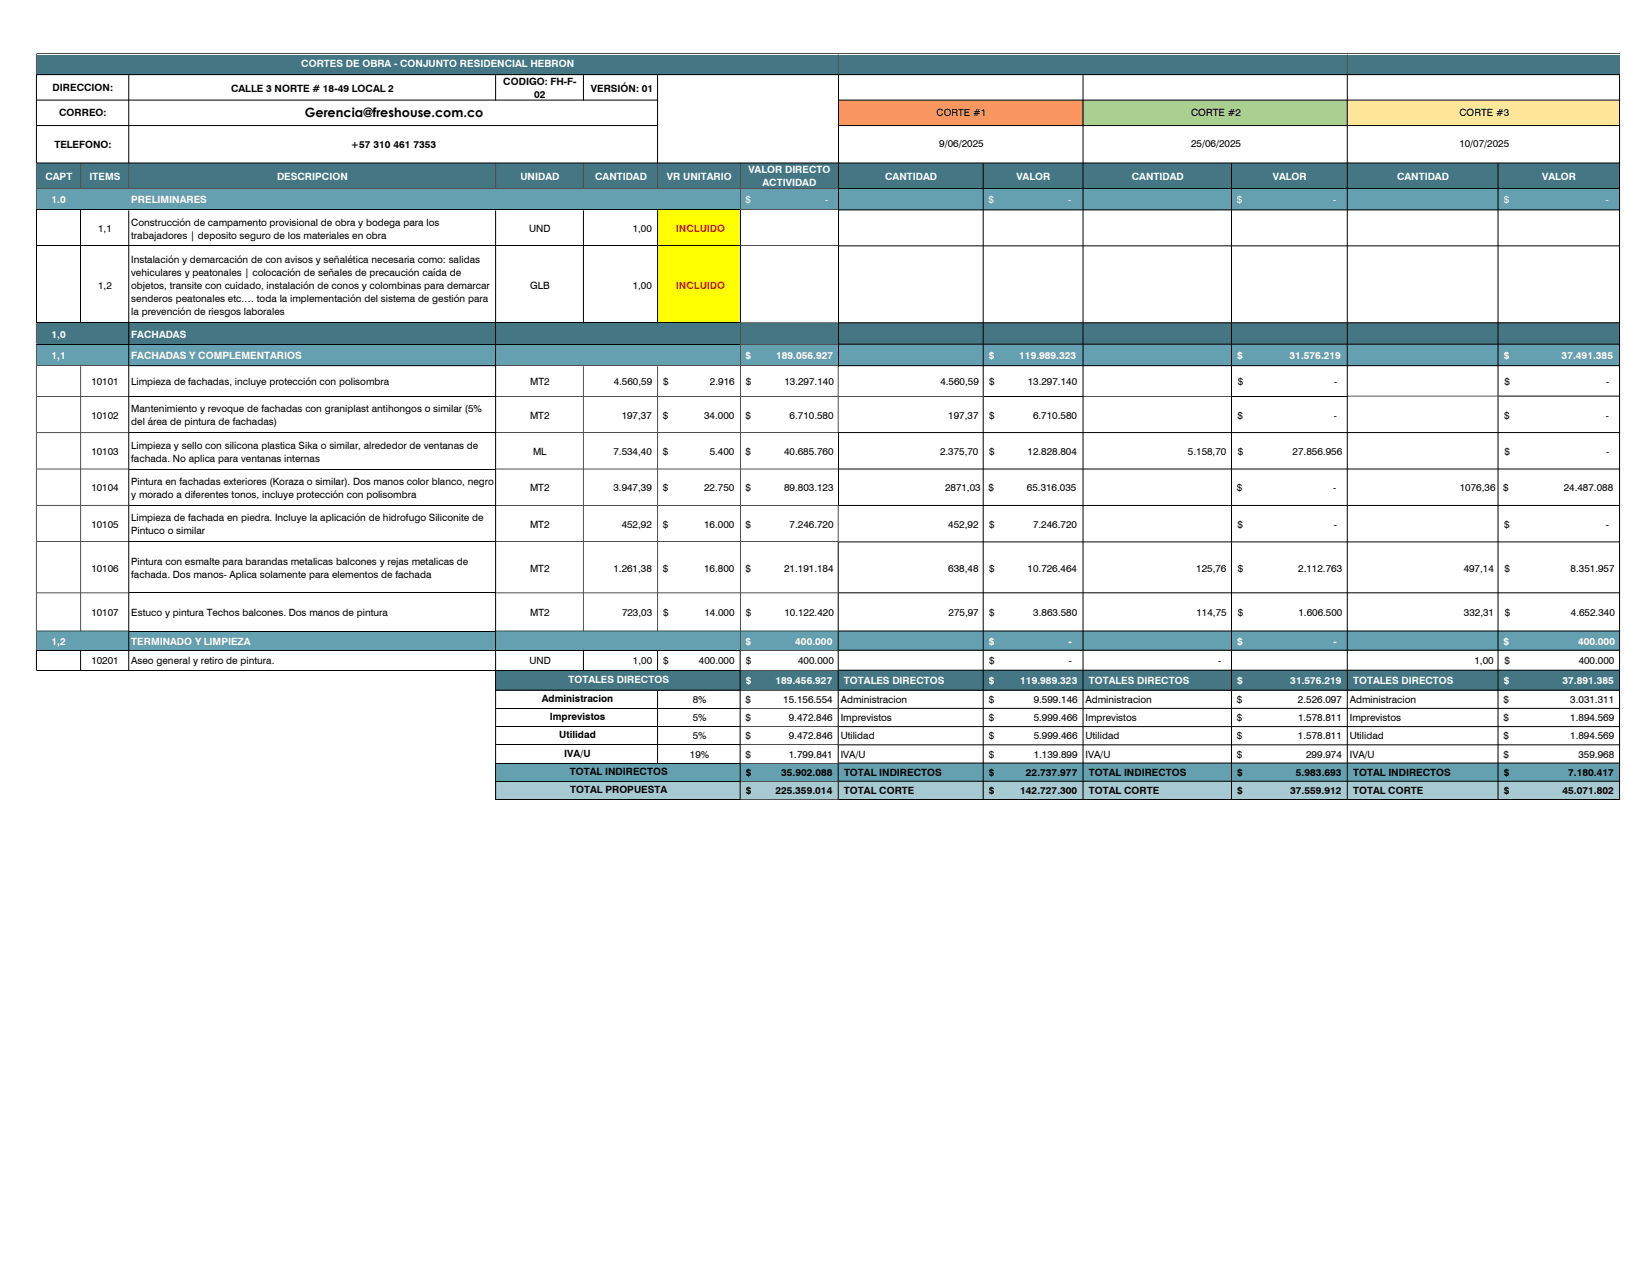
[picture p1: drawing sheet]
<svg xmlns="http://www.w3.org/2000/svg" width="279mm" height="216mm" viewBox="0 0 279 216" stroke-linecap="round" stroke-linejoin="round" font-family="sans-serif">
<defs><g id="words">
<text font-size="2.2" x="51.7" y="19.8">Gerencia@freshouse.com.co</text>
<g font-size="1.7" fill="#fff">
<text x="51.1" y="11.4">CORTES DE OBRA - CONJUNTO RESIDENCIAL HEBRON</text>
<text x="127" y="29.4">VALOR DIRECTO</text>
<text x="7.7" y="30.5">CAPT</text>
<text x="8.8" y="34.5">1.0</text>
<text x="15.2" y="30.5">ITEMS</text>
<text x="22.3" y="34.5">PRELIMINARES</text>
<text x="47" y="30.5">DESCRIPCION</text>
<text x="88.3" y="30.5">UNIDAD</text>
<text x="100.9" y="30.5">CANTIDAD</text>
<text x="113.1" y="30.5">VR UNITARIO</text>
<text x="126.4" y="34.5">$</text>
<text x="129.4" y="31.6">ACTIVIDAD</text>
<text x="140" y="34.5">-</text>
<text x="150.2" y="30.5">CANTIDAD</text>
<text x="167.7" y="34.5">$</text>
<text x="172.4" y="30.5">VALOR</text>
<text x="181.2" y="34.5">-</text>
<text x="192" y="30.5">CANTIDAD</text>
<text x="209.8" y="34.5">$</text>
<text x="215.9" y="30.5">VALOR</text>
<text x="226.2" y="34.5">-</text>
<text x="237" y="30.5">CANTIDAD</text>
<text x="255.1" y="34.5">$</text>
<text x="261.6" y="30.5">VALOR</text>
<text x="272.3" y="34.5">-</text>
<text x="8.8" y="57.3">1,0</text>
<text x="22.3" y="57.3">FACHADAS</text>
<text x="8.8" y="60.9">1,1</text>
<text x="22.3" y="60.9">FACHADAS Y COMPLEMENTARIOS</text>
<text x="126.5" y="60.9">$</text>
<text x="131.7" y="60.9">189.056.927</text>
<text x="167.7" y="60.9">$</text>
<text x="172.9" y="60.9">119.989.323</text>
<text x="209.9" y="60.9">$</text>
<text x="218.8" y="60.9">31.576.219</text>
<text x="255.1" y="60.9">$</text>
<text x="264.9" y="60.9">37.491.385</text>
<text x="8.8" y="109.3">1,2</text>
<text x="22.3" y="109.3">TERMINADO Y LIMPIEZA</text>
<text x="126.5" y="109.3">$</text>
<text x="134.9" y="109.3">400.000</text>
<text x="167.7" y="109.3">$</text>
<text x="181.3" y="109.3">-</text>
<text x="209.9" y="109.3">$</text>
<text x="226.2" y="109.3">-</text>
<text x="255.1" y="109.3">$</text>
<text x="267.7" y="109.3">400.000</text>
<text x="96.4" y="115.8">TOTALES DIRECTOS</text>
<text x="126.5" y="116">$</text>
<text x="131.5" y="116">189.456.927</text>
<text x="143.2" y="116">TOTALES DIRECTOS</text>
<text x="167.8" y="116">$</text>
<text x="173.1" y="116">119.989.323</text>
<text x="184.7" y="116">TOTALES DIRECTOS</text>
<text x="209.9" y="116">$</text>
<text x="218.9" y="116">31.576.219</text>
<text x="229.5" y="116">TOTALES DIRECTOS</text>
<text x="255.1" y="116">$</text>
<text x="265.1" y="116">37.891.385</text>
</g>
<g font-size="1.7">
<text x="8.9" y="15.4">DIRECCION:</text>
<text x="39.2" y="15.5">CALLE 3 NORTE # 18-49 LOCAL 2</text>
<text x="85.4" y="14.4">CODIGO: FH-F-</text>
<text x="90.6" y="16.6">02</text>
<text x="100.2" y="15.5">VERSIÓN: 01</text>
<text x="10" y="19.7">CORREO:</text>
<text x="158.9" y="19.6">CORTE #1</text>
<text x="202.1" y="19.6">CORTE #2</text>
<text x="247.6" y="19.6">CORTE #3</text>
<text x="9.2" y="25">TELEFONO:</text>
<text x="59.5" y="25">+57 310 461 7353</text>
<text x="159.3" y="24.9">9/06/2025</text>
<text x="202.1" y="24.9">25/06/2025</text>
<text x="247.6" y="24.9">10/07/2025</text>
<text x="16.6" y="39.4">1,1</text>
<text x="22.3" y="38.3">Construcción de campamento provisional de obra y bodega para los</text>
<text x="22.3" y="40.5">trabajadores | deposito seguro de los materiales en obra</text>
<text x="89.8" y="39.4">UND</text>
<text x="107.3" y="39.4">1,00</text>
<text x="22.3" y="44.5">Instalación y demarcación de con avisos y señalética necesaria como: salidas</text>
<text x="22.3" y="46.7">vehiculares y peatonales | colocación de señales de precaución caída de</text>
<text x="16.6" y="48.9">1,2</text>
<text x="22.3" y="48.9">objetos, transite con cuidado, instalación de conos y colombinas para demarcar</text>
<text x="22.3" y="51.1">senderos peatonales etc.… toda la implementación del sistema de gestión para</text>
<text x="22.3" y="53.3">la prevención de riesgos laborales</text>
<text x="89.9" y="48.9">GLB</text>
<text x="107.3" y="48.9">1,00</text>
<text x="15.5" y="65.3">10101</text>
<text x="22.3" y="65.3">Limpieza de fachadas, incluye protección con polisombra</text>
<text x="89.9" y="65.3">MT2</text>
<text x="104.1" y="65.3">4.560,59</text>
<text x="112.5" y="65.3">$</text>
<text x="120.4" y="65.3">2.916</text>
<text x="126.5" y="65.3">$</text>
<text x="133.1" y="65.3">13.297.140</text>
<text x="159.5" y="65.3">4.560,59</text>
<text x="167.8" y="65.3">$</text>
<text x="174.4" y="65.3">13.297.140</text>
<text x="210" y="65.3">$</text>
<text x="226.3" y="65.3">-</text>
<text x="255.2" y="65.3">$</text>
<text x="272.5" y="65.3">-</text>
<text x="15.5" y="71">10102</text>
<text x="22.3" y="69.9">Mantenimiento y revoque de fachadas con graniplast antihongos o similar (5%</text>
<text x="89.9" y="71">MT2</text>
<text x="105.5" y="71">197,37</text>
<text x="112.5" y="71">$</text>
<text x="119.5" y="71">34.000</text>
<text x="126.5" y="71">$</text>
<text x="134" y="71">6.710.580</text>
<text x="160.9" y="71">197,37</text>
<text x="167.8" y="71">$</text>
<text x="175.3" y="71">6.710.580</text>
<text x="209.9" y="71">$</text>
<text x="226.3" y="71">-</text>
<text x="255.2" y="71">$</text>
<text x="272.4" y="71">-</text>
<text x="15.5" y="77.2">10103</text>
<text x="22.3" y="72.1">del área de pintura de fachadas)</text>
<text x="22.3" y="76.1">Limpieza y sello con silicona plastica Sika o similar, alrededor de ventanas de</text>
<text x="90.4" y="77.2">ML</text>
<text x="104.1" y="77.2">7.534,40</text>
<text x="112.5" y="77.2">$</text>
<text x="120.4" y="77.2">5.400</text>
<text x="126.5" y="77.2">$</text>
<text x="133" y="77.2">40.685.760</text>
<text x="159.5" y="77.2">2.375,70</text>
<text x="167.8" y="77.2">$</text>
<text x="174.3" y="77.2">12.828.804</text>
<text x="201.5" y="77.2">5.158,70</text>
<text x="210" y="77.2">$</text>
<text x="219.3" y="77.2">27.856.956</text>
<text x="255.2" y="77.2">$</text>
<text x="272.5" y="77.2">-</text>
<text x="15.5" y="83.4">10104</text>
<text x="22.3" y="78.3">fachada. No aplica para ventanas internas</text>
<text x="22.3" y="82.3">Pintura en fachadas exteriores (Koraza o similar). Dos manos color blanco, negro</text>
<text x="89.9" y="83.4">MT2</text>
<text x="104.1" y="83.4">3.947,39</text>
<text x="112.5" y="83.4">$</text>
<text x="119.5" y="83.4">22.750</text>
<text x="126.5" y="83.4">$</text>
<text x="133" y="83.4">89.803.123</text>
<text x="160.3" y="83.3">2871,03</text>
<text x="167.7" y="83.4">$</text>
<text x="174.2" y="83.4">65.316.035</text>
<text x="209.8" y="83.4">$</text>
<text x="226.1" y="83.4">-</text>
<text x="247.6" y="83.3">1076,36</text>
<text x="255" y="83.4">$</text>
<text x="265.3" y="83.4">24.487.088</text>
<text x="15.5" y="89.5">10105</text>
<text x="22.3" y="84.5">y morado a diferentes tonos, incluye protección con polisombra</text>
<text x="22.3" y="88.4">Limpieza de fachada en piedra. Incluye la aplicación de hidrofugo Siliconite de</text>
<text x="89.9" y="89.5">MT2</text>
<text x="105.5" y="89.5">452,92</text>
<text x="112.5" y="89.5">$</text>
<text x="119.5" y="89.5">16.000</text>
<text x="126.5" y="89.5">$</text>
<text x="134" y="89.5">7.246.720</text>
<text x="160.9" y="89.5">452,92</text>
<text x="167.8" y="89.5">$</text>
<text x="175.3" y="89.5">7.246.720</text>
<text x="209.9" y="89.5">$</text>
<text x="226.3" y="89.5">-</text>
<text x="255.2" y="89.5">$</text>
<text x="272.4" y="89.5">-</text>
<text x="22.3" y="90.6">Pintuco o similar</text>
<text x="22.3" y="95.8">Pintura con esmalte para barandas metalicas balcones y rejas metalicas de</text>
<text x="15.5" y="96.9">10106</text>
<text x="22.3" y="98">fachada. Dos manos- Aplica solamente para elementos de fachada</text>
<text x="89.9" y="96.9">MT2</text>
<text x="104.1" y="96.9">1.261,38</text>
<text x="112.5" y="96.9">$</text>
<text x="119.5" y="96.9">16.800</text>
<text x="126.5" y="96.9">$</text>
<text x="133" y="96.9">21.191.184</text>
<text x="160.9" y="96.9">638,48</text>
<text x="167.8" y="96.9">$</text>
<text x="174.3" y="96.9">10.726.464</text>
<text x="202.9" y="96.9">125,76</text>
<text x="210" y="96.9">$</text>
<text x="220.2" y="96.9">2.112.763</text>
<text x="248.3" y="96.9">497,14</text>
<text x="255.3" y="96.9">$</text>
<text x="266.4" y="96.9">8.351.957</text>
<text x="15.5" y="104.5">10107</text>
<text x="22.3" y="104.5">Estuco y pintura Techos balcones. Dos manos de pintura</text>
<text x="90" y="104.5">MT2</text>
<text x="105.5" y="104.5">723,03</text>
<text x="112.5" y="104.5">$</text>
<text x="119.5" y="104.5">14.000</text>
<text x="126.5" y="104.5">$</text>
<text x="133.1" y="104.5">10.122.420</text>
<text x="160.9" y="104.5">275,97</text>
<text x="167.8" y="104.5">$</text>
<text x="175.3" y="104.5">3.863.580</text>
<text x="203" y="104.5">114,75</text>
<text x="210" y="104.5">$</text>
<text x="220.3" y="104.5">1.606.500</text>
<text x="248.3" y="104.5">332,31</text>
<text x="255.3" y="104.5">$</text>
<text x="266.5" y="104.5">4.652.340</text>
<text x="15.5" y="112.7">10201</text>
<text x="22.3" y="112.7">Aseo general y retiro de pintura.</text>
<text x="89.8" y="112.7">UND</text>
<text x="107.4" y="112.7">1,00</text>
<text x="112.5" y="112.7">$</text>
<text x="118.6" y="112.7">400.000</text>
<text x="126.5" y="112.7">$</text>
<text x="135.4" y="112.7">400.000</text>
<text x="167.8" y="112.7">$</text>
<text x="181.3" y="112.7">-</text>
<text x="206.7" y="112.7">-</text>
<text x="250.1" y="112.7">1,00</text>
<text x="255.2" y="112.7">$</text>
<text x="267.8" y="112.7">400.000</text>
<text x="91.9" y="119">Administracion</text>
<text x="117.5" y="119.2">8%</text>
<text x="126.5" y="119.2">$</text>
<text x="132.9" y="119.2">15.156.554</text>
<text x="142.6" y="119.2">Administracion</text>
<text x="167.7" y="119.2">$</text>
<text x="175.4" y="119.2">9.599.146</text>
<text x="184.2" y="119.2">Administracion</text>
<text x="209.8" y="119.2">$</text>
<text x="220.2" y="119.2">2.526.097</text>
<text x="229" y="119.2">Administracion</text>
<text x="255.1" y="119.2">$</text>
<text x="266.4" y="119.2">3.031.311</text>
<text x="93.3" y="122.1">Imprevistos</text>
<text x="94.9" y="125.2">Utilidad</text>
<text x="117.5" y="122.3">5%</text>
<text x="117.5" y="125.4">5%</text>
<text x="126.5" y="122.3">$</text>
<text x="126.5" y="125.4">$</text>
<text x="133.8" y="122.3">9.472.846</text>
<text x="133.8" y="125.4">9.472.846</text>
<text x="142.6" y="122.3">Imprevistos</text>
<text x="142.6" y="125.4">Utilidad</text>
<text x="167.7" y="122.3">$</text>
<text x="167.7" y="125.4">$</text>
<text x="175.4" y="125.4">5.999.466</text>
<text x="175.4" y="122.3">5.999.466</text>
<text x="184.2" y="122.3">Imprevistos</text>
<text x="184.2" y="125.4">Utilidad</text>
<text x="209.8" y="122.3">$</text>
<text x="209.8" y="125.4">$</text>
<text x="220.2" y="125.4">1.578.811</text>
<text x="220.2" y="122.3">1.578.811</text>
<text x="229" y="122.3">Imprevistos</text>
<text x="229" y="125.4">Utilidad</text>
<text x="255.1" y="122.3">$</text>
<text x="255.1" y="125.4">$</text>
<text x="266.4" y="125.4">1.894.569</text>
<text x="266.4" y="122.3">1.894.569</text>
<text x="95.7" y="128.3">IVA/U</text>
<text x="96.7" y="131.4">TOTAL INDIRECTOS</text>
<text x="117.1" y="128.5">19%</text>
<text x="126.5" y="128.5">$</text>
<text x="126.5" y="131.6">$</text>
<text x="132.5" y="131.6">35.902.088</text>
<text x="133.8" y="128.5">1.799.841</text>
<text x="142.6" y="128.5">IVA/U</text>
<text x="143.2" y="131.6">TOTAL INDIRECTOS</text>
<text x="167.7" y="128.5">$</text>
<text x="167.8" y="131.6">$</text>
<text x="174" y="131.6">22.737.977</text>
<text x="175.4" y="128.5">1.139.899</text>
<text x="184.2" y="128.5">IVA/U</text>
<text x="184.7" y="131.6">TOTAL INDIRECTOS</text>
<text x="209.8" y="128.5">$</text>
<text x="209.9" y="131.6">$</text>
<text x="219.8" y="131.6">5.983.693</text>
<text x="221.6" y="128.5">299.974</text>
<text x="229" y="128.5">IVA/U</text>
<text x="229.5" y="131.6">TOTAL INDIRECTOS</text>
<text x="255.1" y="128.5">$</text>
<text x="255.1" y="131.6">$</text>
<text x="266" y="131.6">7.180.417</text>
<text x="267.8" y="128.5">359.968</text>
<text x="96.7" y="134.5">TOTAL PROPUESTA</text>
<text x="126.5" y="134.7">$</text>
<text x="131.5" y="134.7">225.359.014</text>
<text x="143.2" y="134.7">TOTAL CORTE</text>
<text x="167.8" y="134.7">$</text>
<text x="173.1" y="134.7">142.727.300</text>
<text x="184.7" y="134.7">TOTAL CORTE</text>
<text x="209.9" y="134.7">$</text>
<text x="218.9" y="134.7">37.559.912</text>
<text x="229.5" y="134.7">TOTAL CORTE</text>
<text x="255.1" y="134.7">$</text>
<text x="265.1" y="134.7">45.071.802</text>
</g>
<g font-size="1.7" fill="#f00">
<text x="114.7" y="39.4">INCLUIDO</text>
<text x="114.7" y="48.9">INCLUIDO</text>
</g>
</g></defs>
<path d="M6.3 9.3h268.5v3.4h-268.5z" fill="#447684"/>
<path d="M142.2 17h41.6v4.3h-41.6z" fill="#fa9760"/>
<path d="M183.7 17h44.9v4.3h-44.9z" fill="#a9d08e"/>
<path d="M228.6 17h46.2v4.3h-46.2z" fill="#ffe699"/>
<path d="M6.3 27.6h268.5v4.4h-268.5z" fill="#447684"/>
<path d="M6.3 32h268.5v3.6h-268.5z" fill="#64a0b0"/>
<path d="M111.5 35.6h14.1v19.2h-14.1z" fill-rule="evenodd" fill="#ff0"/>
<path d="M6.3 54.7h268.5v3.7h-268.5z" fill="#447684"/>
<path d="M6.3 58.4h268.5v3.7h-268.5z" fill="#64a0b0"/>
<path d="M99 73.4h12.6v6.2h-12.6zM142.2 73.4h24.6v6.2h-24.6zM183.7 73.4h25.3v6.2h-25.3zM228.6 73.4h25.6v6.2h-25.6z" fill-rule="evenodd" fill="#fff"/>
<path d="M6.3 107h268.5v3.3h-268.5z" fill="#64a0b0"/>
<path d="M84.1 113.7h190.7v3.4h-190.7z" fill="#447684"/>
<path d="M84.1 129.4h190.7v3.1h-190.7z" fill="#64a0b0"/>
<path d="M84.1 132.5h190.7v3.1h-190.7z" fill="#a7c9d2"/>
<path d="M6.1 9.1h.2v3.5h-.2zM142.1 9.2h.2v3.4h-.2zM228.5 9.2h.1v3.4h-.1z" fill-rule="evenodd" fill="#505050"/>
<g fill="#000">
<path d="M6.1 12.6h.2v15.1h-.2zM21.8 12.7h.1v15h-.1zM84 12.7h.2v4.4h-.2zM98.9 12.7h.2v4.4h-.2zM111.5 12.7h.1v15h-.1z" fill-rule="evenodd"/>
<path d="M6.3 16.9h105.3v.2h-105.3zM6.3 21.2h105.3v.2h-105.3z" fill-rule="evenodd"/>
</g>
<path d="M6.3 32h135.8" fill="none" stroke="#505050" stroke-width=".17"/>
<path d="M6.1 27.7h.2v7.8h-.2zM13.6 27.7h.2v4.3h-.2zM21.8 27.7h.1v4.3h-.1zM84 27.7h.2v4.3h-.2zM98.9 27.7h.2v4.3h-.2zM111.5 27.7h.1v4.3h-.1z" fill-rule="evenodd" fill="#505050"/>
<path d="M6.2 35.5v19.3M6.3 35.6h119.3M125.6 35.7v19.1M6.3 41.7h119.3M6.3 54.7h119.3" fill="none" stroke="#000" stroke-width=".17"/>
<path d="M125.6 27.7v7.8M125.6 35.6h16.5M125.6 41.7h16.5" fill="none" stroke="#505050" stroke-width=".17"/>
<path d="M125.6 54.7h16.5v.1h-16.5zM6.1 54.8h.2v3.5h-.2z" fill-rule="evenodd" fill="#505050"/>
<path d="M142.2 12.7v49.4M13.7 35.7v19.1M6.1 58.4h119.5M21.9 67.2h62.3M166.9 67.2h16.9M209 67.2h19.6" fill="none" stroke="#000" stroke-width=".17"/>
<path d="M125.6 54.8v3.5M125.6 58.4h16.5M6.3 62h15.5M6.3 67.2h15.5M84.2 62h57.9M84.2 67.2h82.5M183.8 67.2h25" fill="none" stroke="#505050" stroke-width=".17"/>
<path d="M21.9 61.9h62.3v.2h-62.3zM98.9 35.7h.2v19.1h-.2zM111.5 35.7h.1v19.1h-.1z" fill-rule="evenodd" fill="#000"/>
<path d="M228.6 67.1h25.4v.2h-25.4zM6.3 73.3h15.5v.1h-15.5z" fill-rule="evenodd" fill="#505050"/>
<path d="M21.9 73.4h62.3" fill="none" stroke="#000" stroke-width=".17"/>
<path d="M84.2 73.4h57.9" fill="none" stroke="#505050" stroke-width=".17"/>
<path d="M142.1 62.1h.2v11.2h-.2zM6.3 79.5h15.5v.1h-15.5z" fill-rule="evenodd" fill="#505050"/>
<path d="M21.9 79.5h62.3" fill="none" stroke="#000" stroke-width=".17"/>
<path d="M84.2 79.5h57.9v.1h-57.9zM6.3 85.6h15.5v.2h-15.5z" fill-rule="evenodd" fill="#505050"/>
<path d="M142.2 73.3v12.5M21.9 85.7h62.3M21.9 91.9h62.3" fill="none" stroke="#000" stroke-width=".17"/>
<path d="M6.3 91.9h15.5M84.2 85.7h57.9M84.2 91.9h57.9" fill="none" stroke="#505050" stroke-width=".17"/>
<path d="M142.1 85.8h.2v6h-.2zM6.3 100.5h15.5v.1h-15.5z" fill-rule="evenodd" fill="#505050"/>
<path d="M21.9 100.5h62.3" fill="none" stroke="#000" stroke-width=".17"/>
<path d="M84.2 100.5h57.9v.1h-57.9zM6.3 106.9h15.5v.2h-15.5z" fill-rule="evenodd" fill="#505050"/>
<path d="M21.9 107h62.3" fill="none" stroke="#000" stroke-width=".17"/>
<g fill="#505050">
<path d="M84.2 106.9h57.9v.2h-57.9zM6.1 58.5h.2v51.7h-.2zM13.6 62.1h.2v45h-.2z" fill-rule="evenodd"/>
<path d="M98.9 62.1h.2v45h-.2zM111.5 62.1h.1v45h-.1z" fill-rule="evenodd"/>
</g>
<path d="M6.3 110.3h119.3M6.3 113.7h119.3M84.2 120.1h41.4M84.2 123.2h41.4M84.2 126.3h41.4M84.2 129.4h41.4M84.2 132.5h41.4M84.2 135.6h41.4" fill="none" stroke="#000" stroke-width=".17"/>
<path d="M6.3 9.1h268.5M125.6 58.5v51.7M125.6 110.3h16.5M125.6 113.7h16.5M125.6 117.1h16.5M125.6 120.1h16.5M125.6 123.2h16.5M125.6 126.3h16.5M125.6 129.4h16.5M125.6 132.5h16.5M125.6 135.6h16.5" fill="none" stroke="#505050" stroke-width=".17"/>
<g fill="#000">
<path d="M6.3 12.6h268.5v.1h-268.5zM142.3 16.9h132.5v.2h-132.5zM142.3 21.2h132.5v.2h-132.5zM6.3 27.6h268.5v.1h-268.5zM142.3 31.9h132.5v.1h-132.5zM142.3 35.5h132.5v.2h-132.5zM142.3 41.6h132.5v.2h-132.5zM142.3 54.7h132.5v.1h-132.5zM142.3 58.3h132.5v.2h-132.5zM142.3 61.9h132.5v.2h-132.5zM254.2 67.1h20.6v.2h-20.6zM142.3 73.3h132.5v.1h-132.5zM142.3 79.5h132.5v.1h-132.5zM142.3 85.6h132.5v.2h-132.5zM142.3 91.8h132.5v.2h-132.5zM142.3 100.5h132.5v.1h-132.5zM142.3 106.9h132.5v.2h-132.5zM142.3 110.2h132.5v.2h-132.5zM142.3 113.6h132.5v.1h-132.5zM142.3 117h132.5v.1h-132.5zM142.3 120.1h132.5v.1h-132.5zM142.3 123.1h132.5v.2h-132.5zM142.3 126.2h132.5v.2h-132.5zM142.3 129.3h132.5v.2h-132.5zM142.3 132.4h132.5v.2h-132.5zM142.3 135.5h132.5v.2h-132.5z" fill-rule="evenodd"/>
<path d="M6.1 110.2h.2v3.5h-.2zM142.1 91.8h.2v43.9h-.2zM228.5 12.7h.1v123h-.1zM21.8 35.7h.1v78h-.1zM84 35.7h.2v100h-.2zM98.9 110.4h.2v3.3h-.2zM111.5 117.1h.1v12.4h-.1zM183.6 12.7h.2v123h-.2zM274.7 12.7h.1v123h-.1zM13.6 110.4h.2v3.3h-.2zM125.5 110.4h.1v25.3h-.1zM166.7 27.7h.2v108h-.2zM208.8 27.7h.2v108h-.2zM254 27.7h.2v108h-.2z" fill-rule="evenodd"/>
<path d="M111.5 110.4h.1v3.3h-.1zM84.2 117h41.4v.1h-41.4z" fill-rule="evenodd"/>
</g>
<use href="#words"/>
</svg>
